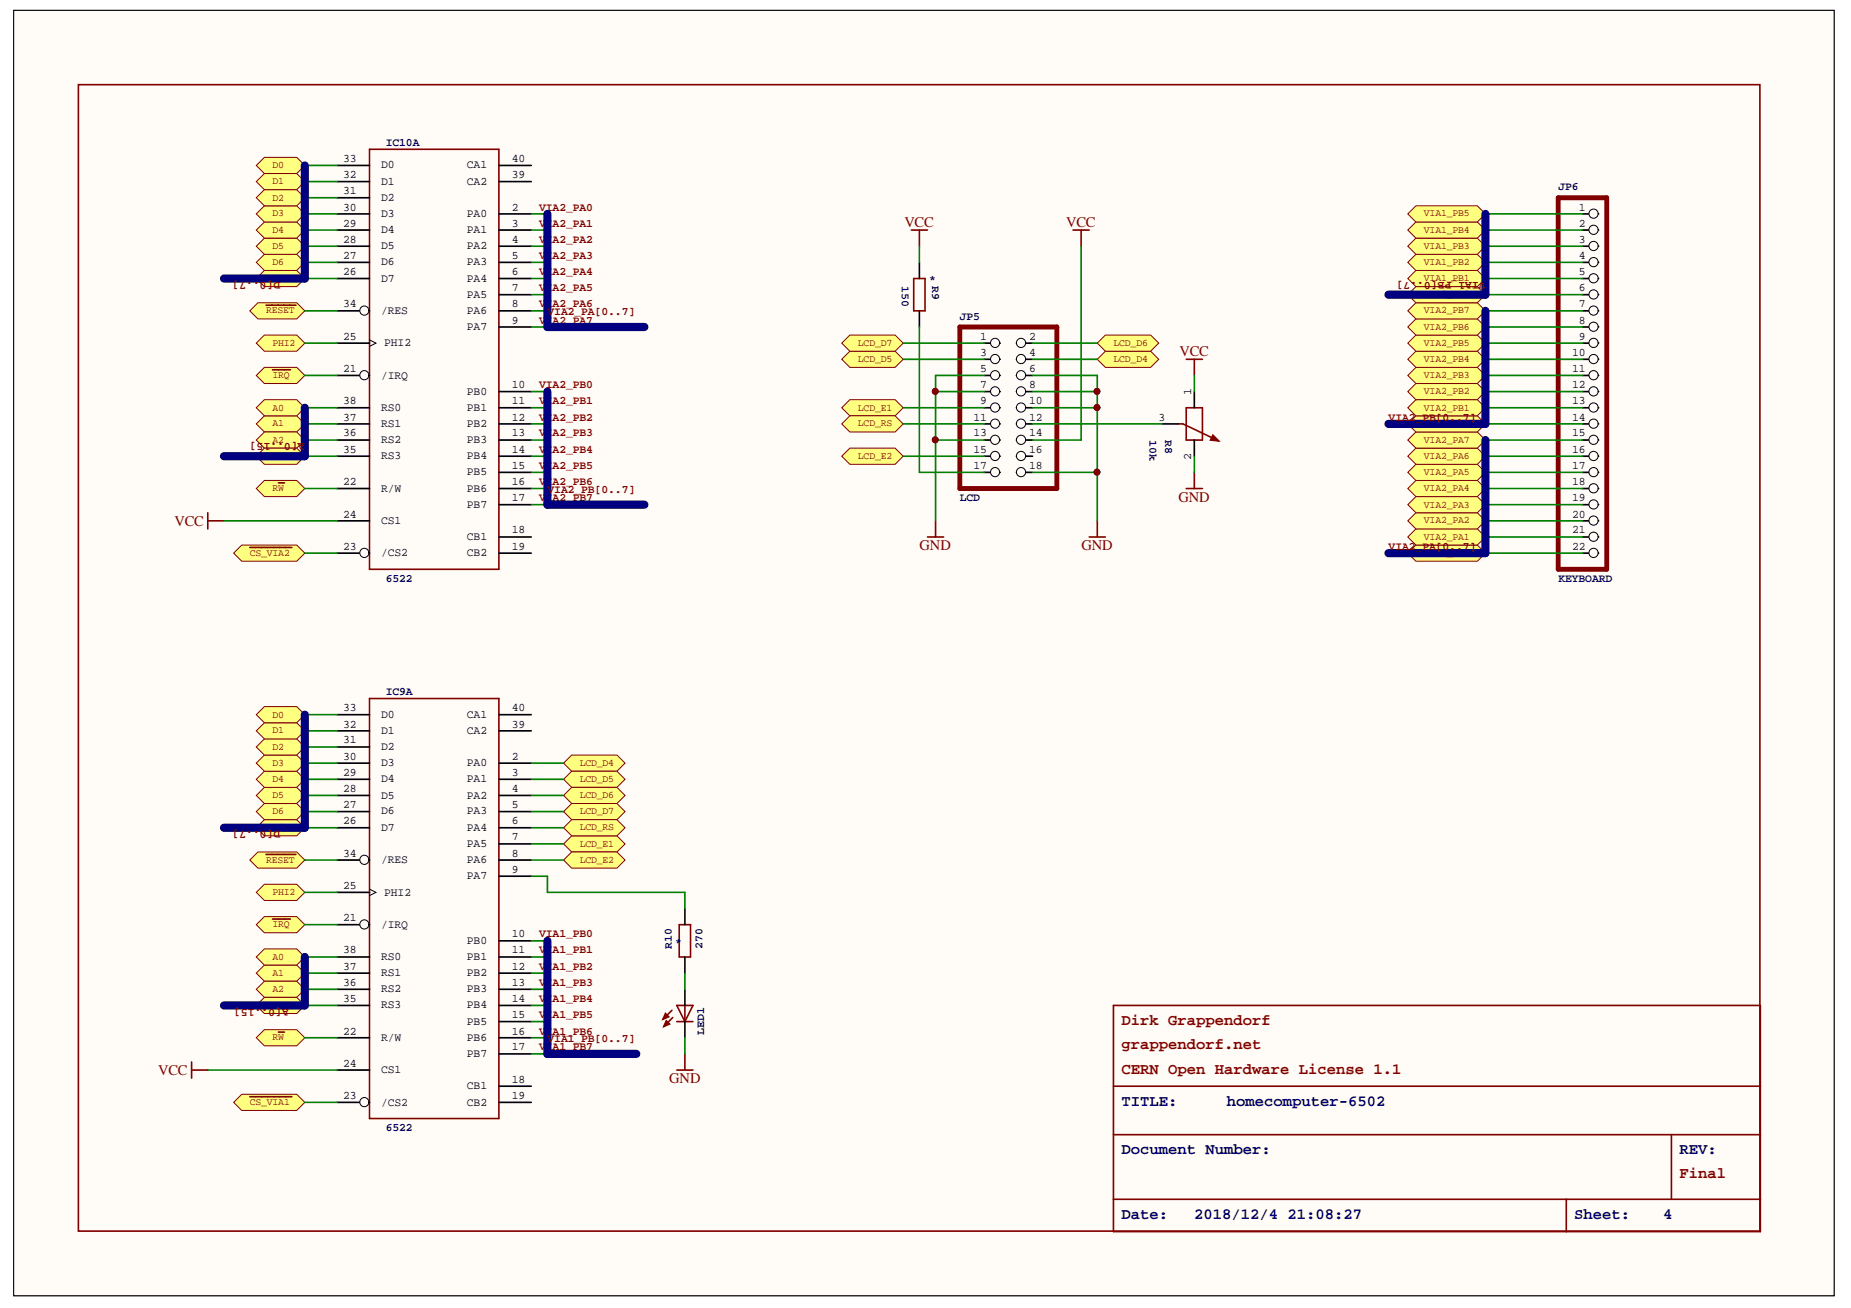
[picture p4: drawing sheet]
<svg xmlns="http://www.w3.org/2000/svg" width="297mm" height="210mm" viewBox="0 0 297 210" stroke-linecap="round" stroke-linejoin="round" font-family="sans-serif">
<defs><g id="words">
<g font-size="2.5" fill="#800000">
<text x="180" y="164.5">Dirk Grappendorf</text>
<text x="180" y="168.4">grappendorf.net</text>
<text x="180" y="172.3">CERN Open Hardware License 1.1</text>
<text x="269.5" y="189.1">Final</text>
</g>
<g font-size="2.5" fill="#000080">
<text x="180" y="177.4">TITLE:</text>
<text x="196.9" y="177.4">homecomputer-6502</text>
<text x="180" y="185.2">Document Number:</text>
<text x="269.5" y="185.2">REV:</text>
<text x="180" y="195.6">Date:</text>
<text x="191.6" y="195.6">2018/12/4 21:08:27</text>
<text x="252.6" y="195.6">Sheet:</text>
<text x="266.9" y="195.6">4</text>
</g>
<g font-size="2.4" fill="#800000">
<text x="145.1" y="36.4">VCC</text>
<text x="171.1" y="36.4">VCC</text>
<text x="189.3" y="57.1">VCC</text>
<text x="189.1" y="80.5">GND</text>
<text x="28" y="84.4">VCC</text>
<text x="147.6" y="88.3">GND</text>
<text x="173.5" y="88.3">GND</text>
<text x="25.4" y="172.5">VCC</text>
<text x="107.4" y="173.8">GND</text>
</g>
<g font-size="1.9" fill="#000080">
<text x="61.9" y="23.4">IC10A</text>
<text x="250.1" y="30.5">JP6</text>
<text x="149.1" y="45.5">*</text>
<text x="154" y="51.3">JP5</text>
<text x="154" y="80.4">LCD</text>
<text x="61.9" y="93.4">6522</text>
<text x="250.1" y="93.4">KEYBOARD</text>
<text x="61.9" y="111.5">IC9A</text>
<text x="108.3" y="151.7">*</text>
<text x="61.9" y="181.6">6522</text>
</g>
<g font-size="1.9">
<text x="55.1" y="28.6">32</text>
<text x="55.1" y="26">33</text>
<text x="61.1" y="29.7">D1</text>
<text x="61.1" y="27">D0</text>
<text x="74.9" y="29.7">CA2</text>
<text x="74.9" y="27">CA1</text>
<text x="82.1" y="28.6">39</text>
<text x="82.1" y="26">40</text>
<text x="55.1" y="33.8">30</text>
<text x="55.1" y="31.2">31</text>
<text x="61.1" y="34.8">D3</text>
<text x="61.1" y="32.2">D2</text>
<text x="74.9" y="34.8">PA0</text>
<text x="82.1" y="33.8">2</text>
<text x="253.4" y="33.8">1</text>
<text x="55.1" y="41.6">27</text>
<text x="55.1" y="38.9">28</text>
<text x="55.1" y="36.4">29</text>
<text x="61.1" y="40">D5</text>
<text x="61.1" y="37.4">D4</text>
<text x="74.9" y="40">PA2</text>
<text x="74.9" y="37.4">PA1</text>
<text x="82.1" y="41.6">5</text>
<text x="82.1" y="38.9">4</text>
<text x="82.1" y="36.4">3</text>
<text x="253.4" y="36.4">2</text>
<text x="253.4" y="38.9">3</text>
<text x="253.4" y="41.6">4</text>
<text x="55.1" y="44.2">26</text>
<text x="61.1" y="45.2">D7</text>
<text x="61.1" y="42.6">D6</text>
<text x="74.9" y="47.8">PA5</text>
<text x="74.9" y="45.2">PA4</text>
<text x="74.9" y="42.6">PA3</text>
<text x="82.1" y="46.7">7</text>
<text x="82.1" y="44.2">6</text>
<text x="253.4" y="44.2">5</text>
<text x="253.4" y="46.7">6</text>
<text x="55.1" y="49.3">34</text>
<text x="61.1" y="50.4">/RES</text>
<text x="74.9" y="53">PA7</text>
<text x="74.9" y="50.4">PA6</text>
<text x="82.1" y="52">9</text>
<text x="82.1" y="49.3">8</text>
<text x="253.4" y="49.3">7</text>
<text x="253.4" y="52">8</text>
<text x="55.1" y="59.7">21</text>
<text x="55.1" y="54.5">25</text>
<text x="61.7" y="55.6">PHI2</text>
<text x="157.3" y="54.5">1</text>
<text x="157.3" y="57.1">3</text>
<text x="157.3" y="59.7">5</text>
<text x="165.2" y="54.5">2</text>
<text x="165.2" y="57.1">4</text>
<text x="165.2" y="59.7">6</text>
<text x="252.3" y="57.1">10</text>
<text x="252.3" y="59.7">11</text>
<text x="253.4" y="54.5">9</text>
<text x="55.1" y="64.9">38</text>
<text x="61.1" y="65.9">RS0</text>
<text x="61.1" y="60.7">/IRQ</text>
<text x="74.9" y="65.9">PB1</text>
<text x="74.9" y="63.4">PB0</text>
<text x="82.1" y="64.9">11</text>
<text x="82.1" y="62.3">10</text>
<text x="157.3" y="62.3">7</text>
<text x="157.3" y="64.9">9</text>
<text x="165.2" y="62.3">8</text>
<text x="165.2" y="64.9">10</text>
<text x="252.3" y="62.3">12</text>
<text x="252.3" y="64.9">13</text>
<text x="55.1" y="70">36</text>
<text x="55.1" y="67.5">37</text>
<text x="61.1" y="71.1">RS2</text>
<text x="61.1" y="68.5">RS1</text>
<text x="74.9" y="71.1">PB3</text>
<text x="74.9" y="68.5">PB2</text>
<text x="82.1" y="70">13</text>
<text x="82.1" y="67.5">12</text>
<text x="156.2" y="67.5">11</text>
<text x="156.2" y="70">13</text>
<text x="165.2" y="67.5">12</text>
<text x="165.2" y="70">14</text>
<text x="185.9" y="67.5">3</text>
<text x="252.3" y="67.5">14</text>
<text x="252.3" y="70">15</text>
<text x="55.1" y="77.8">22</text>
<text x="55.1" y="72.7">35</text>
<text x="61.1" y="73.7">RS3</text>
<text x="74.9" y="76.3">PB5</text>
<text x="74.9" y="73.7">PB4</text>
<text x="82.1" y="77.8">16</text>
<text x="82.1" y="75.3">15</text>
<text x="82.1" y="72.7">14</text>
<text x="156.2" y="72.7">15</text>
<text x="156.2" y="75.3">17</text>
<text x="165.2" y="72.7">16</text>
<text x="165.2" y="75.3">18</text>
<text x="252.3" y="72.7">16</text>
<text x="252.3" y="75.3">17</text>
<text x="252.3" y="77.8">18</text>
<text x="55.1" y="83.1">24</text>
<text x="61.1" y="78.9">R/W</text>
<text x="74.9" y="81.4">PB7</text>
<text x="74.9" y="78.9">PB6</text>
<text x="82.1" y="80.4">17</text>
<text x="252.3" y="80.4">19</text>
<text x="252.3" y="83.1">20</text>
<text x="55.1" y="88.2">23</text>
<text x="61.1" y="89.2">/CS2</text>
<text x="61.1" y="84.1">CS1</text>
<text x="74.9" y="89.2">CB2</text>
<text x="74.9" y="86.7">CB1</text>
<text x="82.1" y="88.2">19</text>
<text x="82.1" y="85.6">18</text>
<text x="252.3" y="85.6">21</text>
<text x="252.3" y="88.2">22</text>
<text x="55.1" y="119.3">31</text>
<text x="55.1" y="116.8">32</text>
<text x="55.1" y="114.1">33</text>
<text x="61.1" y="117.8">D1</text>
<text x="61.1" y="115.2">D0</text>
<text x="74.9" y="117.8">CA2</text>
<text x="74.9" y="115.2">CA1</text>
<text x="82.1" y="116.8">39</text>
<text x="82.1" y="114.1">40</text>
<text x="55.1" y="124.5">29</text>
<text x="55.1" y="121.9">30</text>
<text x="61.1" y="125.5">D4</text>
<text x="61.1" y="122.9">D3</text>
<text x="61.1" y="120.4">D2</text>
<text x="74.9" y="125.5">PA1</text>
<text x="74.9" y="122.9">PA0</text>
<text x="82.1" y="124.5">3</text>
<text x="82.1" y="121.9">2</text>
<text x="55.1" y="129.7">27</text>
<text x="55.1" y="127.1">28</text>
<text x="61.1" y="130.7">D6</text>
<text x="61.1" y="128.2">D5</text>
<text x="74.9" y="130.7">PA3</text>
<text x="74.9" y="128.2">PA2</text>
<text x="82.1" y="129.7">5</text>
<text x="82.1" y="127.1">4</text>
<text x="55.1" y="132.3">26</text>
<text x="55.1" y="137.5">34</text>
<text x="61.1" y="133.3">D7</text>
<text x="74.9" y="135.9">PA5</text>
<text x="74.9" y="133.3">PA4</text>
<text x="82.1" y="137.5">8</text>
<text x="82.1" y="134.8">7</text>
<text x="82.1" y="132.3">6</text>
<text x="55.1" y="142.6">25</text>
<text x="61.1" y="138.5">/RES</text>
<text x="61.7" y="143.7">PHI2</text>
<text x="74.9" y="141.1">PA7</text>
<text x="74.9" y="138.5">PA6</text>
<text x="82.1" y="140.1">9</text>
<text x="55.1" y="147.9">21</text>
<text x="61.1" y="148.9">/IRQ</text>
<text x="55.1" y="155.6">37</text>
<text x="55.1" y="153">38</text>
<text x="61.1" y="154">RS0</text>
<text x="74.9" y="154">PB1</text>
<text x="74.9" y="151.5">PB0</text>
<text x="82.1" y="155.6">12</text>
<text x="82.1" y="153">11</text>
<text x="82.1" y="150.4">10</text>
<text x="55.1" y="160.8">35</text>
<text x="55.1" y="158.2">36</text>
<text x="61.1" y="161.8">RS3</text>
<text x="61.1" y="159.3">RS2</text>
<text x="61.1" y="156.6">RS1</text>
<text x="74.9" y="161.8">PB4</text>
<text x="74.9" y="159.3">PB3</text>
<text x="74.9" y="156.6">PB2</text>
<text x="82.1" y="160.8">14</text>
<text x="82.1" y="158.2">13</text>
<text x="55.1" y="166">22</text>
<text x="61.1" y="167">R/W</text>
<text x="74.9" y="167">PB6</text>
<text x="74.9" y="164.4">PB5</text>
<text x="82.1" y="166">16</text>
<text x="82.1" y="163.4">15</text>
<text x="55.1" y="171.2">24</text>
<text x="61.1" y="172.2">CS1</text>
<text x="74.9" y="169.7">PB7</text>
<text x="82.1" y="168.6">17</text>
<text x="82.1" y="173.8">18</text>
<text x="55.1" y="176.3">23</text>
<text x="61.1" y="177.4">/CS2</text>
<text x="74.9" y="177.4">CB2</text>
<text x="74.9" y="174.8">CB1</text>
<text x="82.1" y="176.3">19</text>
</g>
<g font-size="1.9" fill="#800000">
<text x="86.5" y="33.8">VIA2_PA0</text>
<text x="86.5" y="36.4">VIA2_PA1</text>
<text x="86.5" y="38.9">VIA2_PA2</text>
<text x="86.5" y="41.6">VIA2_PA3</text>
<text x="45" y="45.3" transform="rotate(-180 45 45.3)">D[0..7]</text>
<text x="86.5" y="44.2">VIA2_PA4</text>
<text x="86.5" y="46.7">VIA2_PA5</text>
<text x="238.4" y="45.3" transform="rotate(-180 238.4 45.3)">VIA1_PB[0..7]</text>
<text x="86.5" y="49.3">VIA2_PA6</text>
<text x="86.5" y="52">VIA2_PA7</text>
<text x="87.9" y="50.6">VIA2_PA[0..7]</text>
<text x="86.5" y="62.3">VIA2_PB0</text>
<text x="86.5" y="64.9">VIA2_PB1</text>
<text x="48.9" y="71.1" transform="rotate(-180 48.9 71.1)">A[0..15]</text>
<text x="86.5" y="67.5">VIA2_PB2</text>
<text x="86.5" y="70">VIA2_PB3</text>
<text x="222.8" y="67.5">VIA2_PB[0..7]</text>
<text x="86.5" y="72.7">VIA2_PB4</text>
<text x="86.5" y="75.3">VIA2_PB5</text>
<text x="86.5" y="77.8">VIA2_PB6</text>
<text x="86.5" y="80.4">VIA2_PB7</text>
<text x="87.9" y="79.2">VIA2_PB[0..7]</text>
<text x="222.8" y="88.2">VIA2_PA[0..7]</text>
<text x="45" y="133.4" transform="rotate(-180 45 133.4)">D[0..7]</text>
<text x="86.5" y="150.4">VIA1_PB0</text>
<text x="86.5" y="153">VIA1_PB1</text>
<text x="86.5" y="155.6">VIA1_PB2</text>
<text x="46.3" y="161.9" transform="rotate(-180 46.3 161.9)">A[0..15]</text>
<text x="86.5" y="158.2">VIA1_PB3</text>
<text x="86.5" y="160.8">VIA1_PB4</text>
<text x="86.5" y="163.4">VIA1_PB5</text>
<text x="86.5" y="166">VIA1_PB6</text>
<text x="87.9" y="167.3">VIA1_PB[0..7]</text>
<text x="86.5" y="168.6">VIA1_PB7</text>
</g>
<g font-size="1.8" fill="#000080">
<text x="144.7" y="46" transform="rotate(90 144.7 46)">150</text>
<text x="149.6" y="46" transform="rotate(90 149.6 46)">R9</text>
<text x="184.4" y="70.6" transform="rotate(90 184.4 70.6)">10k</text>
<text x="187" y="70.6" transform="rotate(90 187 70.6)">R8</text>
<text x="107.8" y="152.2" transform="rotate(-90 107.8 152.2)">R10</text>
<text x="112.7" y="152.2" transform="rotate(-90 112.7 152.2)">270</text>
<text x="113" y="166" transform="rotate(-90 113 166)">LED1</text>
</g>
<g font-size="1.8">
<text x="191.1" y="63.4" transform="rotate(-90 191.1 63.4)">1</text>
<text x="191.1" y="73.8" transform="rotate(-90 191.1 73.8)">2</text>
</g>
<g font-size="1.6" fill="#800000">
<text x="43.7" y="29.6">D1</text>
<text x="43.7" y="26.9">D0</text>
<text x="43.7" y="34.7">D3</text>
<text x="43.7" y="32.2">D2</text>
<text x="228.5" y="34.7">VIA1_PB5</text>
<text x="43.7" y="40">D5</text>
<text x="43.7" y="37.3">D4</text>
<text x="228.5" y="40">VIA1_PB3</text>
<text x="228.5" y="37.3">VIA1_PB4</text>
<text x="43.7" y="45.1">D7</text>
<text x="43.7" y="42.5">D6</text>
<text x="228.5" y="47.7">VIA1_PB0</text>
<text x="228.5" y="45.1">VIA1_PB1</text>
<text x="228.5" y="42.5">VIA1_PB2</text>
<text x="42.7" y="50.3">RESET</text>
<text x="228.5" y="52.9">VIA2_PB6</text>
<text x="228.5" y="50.3">VIA2_PB7</text>
<text x="43.7" y="55.5">PHI2</text>
<text x="137.7" y="58.1">LCD_D5</text>
<text x="137.7" y="55.5">LCD_D7</text>
<text x="178.7" y="58.1">LCD_D4</text>
<text x="178.7" y="55.5">LCD_D6</text>
<text x="228.5" y="58.1">VIA2_PB4</text>
<text x="228.5" y="55.5">VIA2_PB5</text>
<text x="43.7" y="65.9">A0</text>
<text x="43.7" y="60.7">IRQ</text>
<text x="137.7" y="65.9">LCD_E1</text>
<text x="228.5" y="65.9">VIA2_PB1</text>
<text x="228.5" y="63.3">VIA2_PB2</text>
<text x="228.5" y="60.7">VIA2_PB3</text>
<text x="43.7" y="68.4">A1</text>
<text x="43.7" y="71.1">A2</text>
<text x="137.7" y="68.4">LCD_RS</text>
<text x="228.5" y="71.1">VIA2_PA7</text>
<text x="228.5" y="68.4">VIA2_PB0</text>
<text x="43.7" y="73.7">A3</text>
<text x="137.7" y="73.7">LCD_E2</text>
<text x="228.5" y="76.2">VIA2_PA5</text>
<text x="228.5" y="73.7">VIA2_PA6</text>
<text x="43.7" y="78.8">RW</text>
<text x="228.5" y="84">VIA2_PA2</text>
<text x="228.5" y="81.4">VIA2_PA3</text>
<text x="228.5" y="78.8">VIA2_PA4</text>
<text x="40.1" y="89.2">CS_VIA2</text>
<text x="228.5" y="89.2">VIA2_PA0</text>
<text x="228.5" y="86.6">VIA2_PA1</text>
<text x="43.7" y="117.7">D1</text>
<text x="43.7" y="115.2">D0</text>
<text x="43.7" y="125.5">D4</text>
<text x="43.7" y="122.9">D3</text>
<text x="43.7" y="120.3">D2</text>
<text x="93" y="122.9">LCD_D4</text>
<text x="93" y="125.5">LCD_D5</text>
<text x="43.7" y="130.7">D6</text>
<text x="43.7" y="128.1">D5</text>
<text x="93" y="128.1">LCD_D6</text>
<text x="93" y="130.7">LCD_D7</text>
<text x="43.7" y="133.2">D7</text>
<text x="93" y="135.9">LCD_E1</text>
<text x="93" y="133.2">LCD_RS</text>
<text x="42.7" y="138.5">RESET</text>
<text x="43.7" y="143.6">PHI2</text>
<text x="93" y="138.5">LCD_E2</text>
<text x="43.7" y="148.8">IRQ</text>
<text x="43.7" y="154">A0</text>
<text x="43.7" y="156.6">A1</text>
<text x="43.7" y="159.2">A2</text>
<text x="43.7" y="161.8">A3</text>
<text x="43.7" y="166.9">RW</text>
<text x="40.1" y="177.3">CS_VIA1</text>
</g>
</g></defs>
<path d="M2.2 1.7h292.1v206.2h-292.1z" fill="#fffcf8" stroke="#000" stroke-width=".16"/>
<g fill="#000080" stroke="#000080" stroke-width=".16">
<circle cx="150.1" cy="70.6" r=".47"/>
<circle cx="150.1" cy="62.8" r=".47"/>
<circle cx="176" cy="75.8" r=".47"/>
<circle cx="176" cy="65.4" r=".47"/>
<circle cx="176" cy="62.8" r=".47"/>
</g>
<path d="M12.6 13.6h269.8v184h-269.8zM178.7 161.4h103.8v36.2h-103.8zM178.7 174.3h103.8M178.7 182.1h103.8M178.7 192.5h103.8M251.4 192.5v5.1M268.2 182.1v10.4" fill="none" stroke="#800000" stroke-width=".26"/>
<path d="M154 52.5h15.6v25.9h-15.6z" fill="none" stroke="#800000" stroke-width=".78"/>
<path d="M157.9 55.1h2.6" fill="none" stroke="#000" stroke-width=".26"/>
<circle cx="159.7" cy="55" r=".73" fill="#fffcf8" stroke="#000" stroke-width=".16"/>
<path d="M163.1 55.1h2.6" fill="none" stroke="#000" stroke-width=".26"/>
<circle cx="163.8" cy="55" r=".74" fill="#fffcf8" stroke="#000" stroke-width=".16"/>
<path d="M157.9 57.7h2.6" fill="none" stroke="#000" stroke-width=".26"/>
<circle cx="159.7" cy="57.6" r=".73" fill="#fffcf8" stroke="#000" stroke-width=".16"/>
<path d="M163.1 57.7h2.6" fill="none" stroke="#000" stroke-width=".26"/>
<circle cx="163.8" cy="57.6" r=".74" fill="#fffcf8" stroke="#000" stroke-width=".16"/>
<path d="M157.9 60.3h2.6" fill="none" stroke="#000" stroke-width=".26"/>
<circle cx="159.7" cy="60.2" r=".73" fill="#fffcf8" stroke="#000" stroke-width=".16"/>
<path d="M163.1 60.3h2.6" fill="none" stroke="#000" stroke-width=".26"/>
<circle cx="163.8" cy="60.2" r=".74" fill="#fffcf8" stroke="#000" stroke-width=".16"/>
<path d="M157.9 62.8h2.6" fill="none" stroke="#000" stroke-width=".26"/>
<circle cx="159.7" cy="62.8" r=".73" fill="#fffcf8" stroke="#000" stroke-width=".16"/>
<path d="M163.1 62.8h2.6" fill="none" stroke="#000" stroke-width=".26"/>
<circle cx="163.8" cy="62.8" r=".74" fill="#fffcf8" stroke="#000" stroke-width=".16"/>
<path d="M157.9 65.4h2.6" fill="none" stroke="#000" stroke-width=".26"/>
<circle cx="159.7" cy="65.4" r=".73" fill="#fffcf8" stroke="#000" stroke-width=".16"/>
<path d="M163.1 65.4h2.6" fill="none" stroke="#000" stroke-width=".26"/>
<circle cx="163.8" cy="65.4" r=".74" fill="#fffcf8" stroke="#000" stroke-width=".16"/>
<path d="M157.9 68h2.6" fill="none" stroke="#000" stroke-width=".26"/>
<circle cx="159.7" cy="68" r=".73" fill="#fffcf8" stroke="#000" stroke-width=".16"/>
<path d="M163.1 68h2.6" fill="none" stroke="#000" stroke-width=".26"/>
<circle cx="163.8" cy="68" r=".74" fill="#fffcf8" stroke="#000" stroke-width=".16"/>
<path d="M157.9 70.6h2.6" fill="none" stroke="#000" stroke-width=".26"/>
<circle cx="159.7" cy="70.6" r=".73" fill="#fffcf8" stroke="#000" stroke-width=".16"/>
<path d="M163.1 70.6h2.6" fill="none" stroke="#000" stroke-width=".26"/>
<circle cx="163.8" cy="70.6" r=".74" fill="#fffcf8" stroke="#000" stroke-width=".16"/>
<path d="M157.9 73.2h2.6" fill="none" stroke="#000" stroke-width=".26"/>
<circle cx="159.7" cy="73.2" r=".73" fill="#fffcf8" stroke="#000" stroke-width=".16"/>
<path d="M163.1 73.2h2.6" fill="none" stroke="#000" stroke-width=".26"/>
<circle cx="163.8" cy="73.2" r=".74" fill="#fffcf8" stroke="#000" stroke-width=".16"/>
<path d="M157.9 75.8h2.6" fill="none" stroke="#000" stroke-width=".26"/>
<circle cx="159.7" cy="75.8" r=".73" fill="#fffcf8" stroke="#000" stroke-width=".16"/>
<path d="M163.1 75.8h2.6" fill="none" stroke="#000" stroke-width=".26"/>
<circle cx="163.8" cy="75.8" r=".74" fill="#fffcf8" stroke="#000" stroke-width=".16"/>
<path d="M146.6 44.7h1.8v5.2h-1.8zM107.8 162.1l-1.4 1.5M108 163.3l-1.5 1.4M108.6 161.4h2.6l-1.3 2.5zM108.6 163.9h2.6M109.9 161.4v2.5" fill="none" stroke="#800000" stroke-width=".26"/>
<path d="M147.5 42.1v2.6M147.5 49.9v2.6" fill="none" stroke="#000" stroke-width=".26"/>
<path d="M106.8 162.6l.5 .6-.9 .4z" fill="#800000"/>
<path d="M106.8 162.6l.5 .6-.9 .4z" fill="none" stroke="#800000" stroke-width=".26"/>
<path d="M106.9 163.8l.5 .5-.9 .4z" fill="#800000"/>
<path d="M109 148.4h1.8v5.2h-1.8zM106.9 163.8l.5 .5-.9 .4z" fill="none" stroke="#800000" stroke-width=".26"/>
<path d="M253.9 34.3h2.6M109.9 145.8v2.6M109.9 153.6v2.6M109.9 158.8v2.6M109.9 163.9v2.6" fill="none" stroke="#000" stroke-width=".26"/>
<path d="M250.1 31.7h7.7v59.7h-7.7z" fill="none" stroke="#800000" stroke-width=".78"/>
<circle cx="255.7" cy="34.3" r=".74" fill="#fffcf8" stroke="#000" stroke-width=".16"/>
<path d="M253.9 36.9h2.6" fill="none" stroke="#000" stroke-width=".26"/>
<circle cx="255.7" cy="36.9" r=".74" fill="#fffcf8" stroke="#000" stroke-width=".16"/>
<path d="M253.9 39.5h2.6" fill="none" stroke="#000" stroke-width=".26"/>
<circle cx="255.7" cy="39.5" r=".74" fill="#fffcf8" stroke="#000" stroke-width=".16"/>
<path d="M253.9 42.1h2.6" fill="none" stroke="#000" stroke-width=".26"/>
<circle cx="255.7" cy="42.1" r=".74" fill="#fffcf8" stroke="#000" stroke-width=".16"/>
<path d="M253.9 44.7h2.6" fill="none" stroke="#000" stroke-width=".26"/>
<circle cx="255.7" cy="44.7" r=".74" fill="#fffcf8" stroke="#000" stroke-width=".16"/>
<path d="M253.9 47.3h2.6" fill="none" stroke="#000" stroke-width=".26"/>
<circle cx="255.7" cy="47.2" r=".74" fill="#fffcf8" stroke="#000" stroke-width=".16"/>
<path d="M253.9 49.9h2.6" fill="none" stroke="#000" stroke-width=".26"/>
<circle cx="255.7" cy="49.8" r=".74" fill="#fffcf8" stroke="#000" stroke-width=".16"/>
<path d="M253.9 52.5h2.6" fill="none" stroke="#000" stroke-width=".26"/>
<circle cx="255.7" cy="52.4" r=".74" fill="#fffcf8" stroke="#000" stroke-width=".16"/>
<path d="M253.9 55.1h2.6" fill="none" stroke="#000" stroke-width=".26"/>
<circle cx="255.7" cy="55" r=".74" fill="#fffcf8" stroke="#000" stroke-width=".16"/>
<path d="M253.9 57.7h2.6" fill="none" stroke="#000" stroke-width=".26"/>
<circle cx="255.7" cy="57.6" r=".74" fill="#fffcf8" stroke="#000" stroke-width=".16"/>
<path d="M253.9 60.3h2.6" fill="none" stroke="#000" stroke-width=".26"/>
<circle cx="255.7" cy="60.2" r=".74" fill="#fffcf8" stroke="#000" stroke-width=".16"/>
<path d="M253.9 62.8h2.6" fill="none" stroke="#000" stroke-width=".26"/>
<circle cx="255.7" cy="62.8" r=".74" fill="#fffcf8" stroke="#000" stroke-width=".16"/>
<path d="M253.9 65.4h2.6" fill="none" stroke="#000" stroke-width=".26"/>
<circle cx="255.7" cy="65.4" r=".74" fill="#fffcf8" stroke="#000" stroke-width=".16"/>
<path d="M253.9 68h2.6" fill="none" stroke="#000" stroke-width=".26"/>
<circle cx="255.7" cy="68" r=".74" fill="#fffcf8" stroke="#000" stroke-width=".16"/>
<path d="M253.9 70.6h2.6" fill="none" stroke="#000" stroke-width=".26"/>
<circle cx="255.7" cy="70.6" r=".74" fill="#fffcf8" stroke="#000" stroke-width=".16"/>
<path d="M253.9 73.2h2.6" fill="none" stroke="#000" stroke-width=".26"/>
<circle cx="255.7" cy="73.2" r=".74" fill="#fffcf8" stroke="#000" stroke-width=".16"/>
<path d="M253.9 75.8h2.6" fill="none" stroke="#000" stroke-width=".26"/>
<circle cx="255.7" cy="75.8" r=".74" fill="#fffcf8" stroke="#000" stroke-width=".16"/>
<path d="M253.9 78.4h2.6" fill="none" stroke="#000" stroke-width=".26"/>
<circle cx="255.7" cy="78.4" r=".74" fill="#fffcf8" stroke="#000" stroke-width=".16"/>
<path d="M253.9 81h2.6" fill="none" stroke="#000" stroke-width=".26"/>
<circle cx="255.7" cy="80.9" r=".74" fill="#fffcf8" stroke="#000" stroke-width=".16"/>
<path d="M253.9 83.6h2.6" fill="none" stroke="#000" stroke-width=".26"/>
<circle cx="255.7" cy="83.5" r=".74" fill="#fffcf8" stroke="#000" stroke-width=".16"/>
<path d="M253.9 86.2h2.6" fill="none" stroke="#000" stroke-width=".26"/>
<circle cx="255.7" cy="86.1" r=".74" fill="#fffcf8" stroke="#000" stroke-width=".16"/>
<path d="M253.9 88.8h2.6" fill="none" stroke="#000" stroke-width=".26"/>
<circle cx="255.7" cy="88.7" r=".74" fill="#fffcf8" stroke="#000" stroke-width=".16"/>
<path d="M189.1 68h.7l5.8 2.7M190.4 65.4h2.6v5.2h-2.6z" fill="none" stroke="#800000" stroke-width=".26"/>
<path d="M194.6 69.8l1 .9-1.3-.1z" fill="#800000"/>
<path d="M59.3 24h20.8v67.4h-20.8zM194.6 69.8l1 .9-1.3-.1z" fill="none" stroke="#800000" stroke-width=".26"/>
<g fill="none" stroke="#000" stroke-width=".26">
<path d="M80.1 29.1h5.1M80.1 26.6h5.1M80.1 39.5h5.1M80.1 36.9h5.1M80.1 34.3h5.1M80.1 52.5h5.1M80.1 49.9h5.1M80.1 47.3h5.1M80.1 44.7h5.1M80.1 42.1h5.1M80.1 68h5.1M80.1 78.4h5.1"/>
<path d="M80.1 75.8h5.1M80.1 73.2h5.1M80.1 70.6h5.1M80.1 65.4h5.1M80.1 62.8h5.1M186.5 68h2.6M191.7 62.8v2.6M191.7 70.6v2.6M54.1 88.8h5.2M80.1 81h5.1M80.1 88.8h5.1M80.1 86.2h5.1"/>
</g>
<circle cx="58.5" cy="88.7" r=".73" fill="#fffcf8" stroke="#000" stroke-width=".16"/>
<g fill="none" stroke="#000" stroke-width=".26">
<path d="M54.1 39.5h5.2M54.1 36.9h5.2M54.1 34.3h5.2M54.1 31.7h5.2M54.1 29.1h5.2M54.1 26.6h5.2M54.1 44.7h5.2M54.1 42.1h5.2M54.1 78.4h5.2M54.1 73.2h5.2M54.1 70.6h5.2M54.1 68h5.2"/>
<path d="M54.1 65.4h5.2M54.1 60.3h5.2M54.1 83.6h5.2"/>
</g>
<circle cx="58.5" cy="60.2" r=".73" fill="#fffcf8" stroke="#000" stroke-width=".16"/>
<path d="M54.1 55.1h5.2M54.1 49.9h5.2" fill="none" stroke="#000" stroke-width=".26"/>
<path d="M59.3 54.5l1 .6-1 .5" fill="none" stroke="#000" stroke-width=".16"/>
<circle cx="58.5" cy="49.8" r=".73" fill="#fffcf8" stroke="#000" stroke-width=".16"/>
<path d="M59.3 112.1h20.8v67.4h-20.8z" fill="none" stroke="#800000" stroke-width=".26"/>
<g fill="none" stroke="#000" stroke-width=".26">
<path d="M80.1 117.3h5.1M80.1 114.7h5.1M80.1 138h5.1M80.1 135.4h5.1M80.1 132.8h5.1M80.1 130.2h5.1M80.1 127.7h5.1M80.1 125.1h5.1M80.1 122.5h5.1M80.1 140.6h5.1M80.1 158.8h5.1M80.1 156.2h5.1"/>
<path d="M80.1 153.6h5.1M80.1 151h5.1M54.1 176.9h5.2M80.1 169.1h5.1M80.1 166.5h5.1M80.1 163.9h5.1M80.1 161.4h5.1M80.1 176.9h5.1M80.1 174.3h5.1"/>
</g>
<circle cx="58.5" cy="176.9" r=".73" fill="#fffcf8" stroke="#000" stroke-width=".16"/>
<g fill="none" stroke="#000" stroke-width=".26">
<path d="M54.1 119.9h5.2M54.1 117.3h5.2M54.1 114.7h5.2M54.1 132.8h5.2M54.1 130.2h5.2M54.1 127.7h5.2M54.1 125.1h5.2M54.1 122.5h5.2M54.1 158.8h5.2M54.1 156.2h5.2M54.1 153.6h5.2M54.1 148.4h5.2"/>
<path d="M54.1 171.7h5.2M54.1 166.5h5.2M54.1 161.4h5.2"/>
</g>
<circle cx="58.5" cy="148.4" r=".73" fill="#fffcf8" stroke="#000" stroke-width=".16"/>
<path d="M54.1 138h5.2M54.1 143.2h5.2" fill="none" stroke="#000" stroke-width=".26"/>
<path d="M59.3 142.7l1 .5-1 .5" fill="none" stroke="#000" stroke-width=".16"/>
<circle cx="58.5" cy="138" r=".73" fill="#fffcf8" stroke="#000" stroke-width=".16"/>
<g fill="none" stroke="#800000" stroke-width=".26">
<path d="M146.2 36.9h2.6M147.5 36.9v2.6M172.2 36.9h2.6M173.5 36.9v2.6M190.4 57.7h2.6M191.7 57.7v2.6M190.4 78.4h2.6M191.7 75.8v2.6M33.3 82.3v2.6M33.3 83.6h2.6M148.8 86.2h2.6M150.1 83.6v2.6"/>
<path d="M174.8 86.2h2.6M176.1 83.6v2.6M30.7 170.4v2.6M30.7 171.7h2.6M108.6 171.7h2.6M109.9 169.1v2.6"/>
</g>
<path d="M147.5 39.5v2.6M173.5 39.5v31.1h-7.8M191.7 60.3v2.5M35.9 83.6h18.2M33.3 171.7h20.8" fill="none" stroke="#008000" stroke-width=".26"/>
<path d="M41.1 156.2l1.3-1.3h5.2l1.3 1.3-1.3 1.3h-5.2z" fill-rule="evenodd" fill="#ffff80" stroke="#800000" stroke-width=".16"/>
<path d="M48.9 156.2h5.2" fill="none" stroke="#008000" stroke-width=".26"/>
<path d="M41.1 68l1.3-1.3h5.2l1.3 1.3-1.3 1.3h-5.2z" fill-rule="evenodd" fill="#ffff80" stroke="#800000" stroke-width=".16"/>
<path d="M48.9 68h5.2" fill="none" stroke="#008000" stroke-width=".26"/>
<path d="M41.1 153.6l1.3-1.3h5.2l1.3 1.3-1.3 1.3h-5.2z" fill-rule="evenodd" fill="#ffff80" stroke="#800000" stroke-width=".16"/>
<path d="M48.9 153.6h5.2" fill="none" stroke="#008000" stroke-width=".26"/>
<path d="M41.1 65.4l1.3-1.3h5.2l1.3 1.3-1.3 1.3h-5.2z" fill-rule="evenodd" fill="#ffff80" stroke="#800000" stroke-width=".16"/>
<path d="M48.9 65.4h5.2" fill="none" stroke="#008000" stroke-width=".26"/>
<path d="M41.1 132.8l1.3-1.3h5.2l1.3 1.3-1.3 1.3h-5.2z" fill-rule="evenodd" fill="#ffff80" stroke="#800000" stroke-width=".16"/>
<path d="M48.9 132.8h5.2" fill="none" stroke="#008000" stroke-width=".26"/>
<path d="M41.1 44.7l1.3-1.3h5.2l1.3 1.3-1.3 1.3h-5.2z" fill-rule="evenodd" fill="#ffff80" stroke="#800000" stroke-width=".16"/>
<path d="M48.9 44.7h5.2" fill="none" stroke="#008000" stroke-width=".26"/>
<path d="M41.1 130.2l1.3-1.3h5.2l1.3 1.3-1.3 1.3h-5.2z" fill-rule="evenodd" fill="#ffff80" stroke="#800000" stroke-width=".16"/>
<path d="M48.9 130.2h5.2" fill="none" stroke="#008000" stroke-width=".26"/>
<path d="M41.1 42.1l1.3-1.3h5.2l1.3 1.3-1.3 1.3h-5.2z" fill-rule="evenodd" fill="#ffff80" stroke="#800000" stroke-width=".16"/>
<path d="M48.9 42.1h5.2" fill="none" stroke="#008000" stroke-width=".26"/>
<path d="M41.1 127.7l1.3-1.3h5.2l1.3 1.3-1.3 1.2h-5.2z" fill-rule="evenodd" fill="#ffff80" stroke="#800000" stroke-width=".16"/>
<path d="M48.9 127.7h5.2" fill="none" stroke="#008000" stroke-width=".26"/>
<path d="M41.1 39.5l1.3-1.3h5.2l1.3 1.3-1.3 1.3h-5.2z" fill-rule="evenodd" fill="#ffff80" stroke="#800000" stroke-width=".16"/>
<path d="M48.9 39.5h5.2" fill="none" stroke="#008000" stroke-width=".26"/>
<path d="M41.1 125.1l1.3-1.3h5.2l1.3 1.3-1.3 1.3h-5.2z" fill-rule="evenodd" fill="#ffff80" stroke="#800000" stroke-width=".16"/>
<path d="M48.9 125.1h5.2" fill="none" stroke="#008000" stroke-width=".26"/>
<path d="M41.1 36.9l1.3-1.3h5.2l1.3 1.3-1.3 1.3h-5.2z" fill-rule="evenodd" fill="#ffff80" stroke="#800000" stroke-width=".16"/>
<path d="M48.9 36.9h5.2" fill="none" stroke="#008000" stroke-width=".26"/>
<path d="M41.1 122.5l1.3-1.3h5.2l1.3 1.3-1.3 1.3h-5.2z" fill-rule="evenodd" fill="#ffff80" stroke="#800000" stroke-width=".16"/>
<path d="M48.9 122.5h5.2" fill="none" stroke="#008000" stroke-width=".26"/>
<path d="M41.1 34.3l1.3-1.3h5.2l1.3 1.3-1.3 1.3h-5.2z" fill-rule="evenodd" fill="#ffff80" stroke="#800000" stroke-width=".16"/>
<path d="M48.9 34.3h5.2" fill="none" stroke="#008000" stroke-width=".26"/>
<path d="M41.1 119.9l1.3-1.3h5.2l1.3 1.3-1.3 1.3h-5.2z" fill-rule="evenodd" fill="#ffff80" stroke="#800000" stroke-width=".16"/>
<path d="M48.9 119.9h5.2" fill="none" stroke="#008000" stroke-width=".26"/>
<path d="M41.1 31.7l1.3-1.3h5.2l1.3 1.3-1.3 1.3h-5.2z" fill-rule="evenodd" fill="#ffff80" stroke="#800000" stroke-width=".16"/>
<path d="M48.9 31.7h5.2" fill="none" stroke="#008000" stroke-width=".26"/>
<path d="M41.1 117.3l1.3-1.3h5.2l1.3 1.3-1.3 1.3h-5.2z" fill-rule="evenodd" fill="#ffff80" stroke="#800000" stroke-width=".16"/>
<path d="M48.9 117.3h5.2" fill="none" stroke="#008000" stroke-width=".26"/>
<path d="M41.1 29.1l1.3-1.3h5.2l1.3 1.3-1.3 1.3h-5.2z" fill-rule="evenodd" fill="#ffff80" stroke="#800000" stroke-width=".16"/>
<path d="M48.9 29.1h5.2" fill="none" stroke="#008000" stroke-width=".26"/>
<path d="M41.1 114.7l1.3-1.3h5.2l1.3 1.3-1.3 1.3h-5.2z" fill-rule="evenodd" fill="#ffff80" stroke="#800000" stroke-width=".16"/>
<path d="M48.9 114.7h5.2" fill="none" stroke="#008000" stroke-width=".26"/>
<path d="M41.1 26.6l1.3-1.3h5.2l1.3 1.3-1.3 1.2h-5.2z" fill-rule="evenodd" fill="#ffff80" stroke="#800000" stroke-width=".16"/>
<path d="M48.9 26.6h5.2" fill="none" stroke="#008000" stroke-width=".26"/>
<path d="M41.1 166.5l1.3-1.3h5.2l1.3 1.3-1.3 1.3h-5.2z" fill-rule="evenodd" fill="#ffff80" stroke="#800000" stroke-width=".16"/>
<path d="M44.7 165.6h.9" fill="none" stroke="#800000" stroke-width=".26"/>
<path d="M48.9 166.5h5.2" fill="none" stroke="#008000" stroke-width=".26"/>
<path d="M41.1 78.4l1.3-1.3h5.2l1.3 1.3-1.3 1.3h-5.2z" fill-rule="evenodd" fill="#ffff80" stroke="#800000" stroke-width=".16"/>
<path d="M44.7 77.5h.9" fill="none" stroke="#800000" stroke-width=".26"/>
<path d="M48.9 78.4h5.2M150.1 70.6h7.8M150.1 62.8h7.8M157.9 60.3h-7.8v23.3M165.7 60.3h10.4v23.3M165.7 62.8h10.4M165.7 65.4h10.4M165.7 75.8h10.4M191.7 73.2v2.6M109.9 166.5v2.6" fill="none" stroke="#008000" stroke-width=".26"/>
<g fill="#800000" stroke="#800000" stroke-width=".16">
<circle cx="150.1" cy="70.6" r=".47"/>
<circle cx="150.1" cy="62.8" r=".47"/>
<circle cx="176" cy="75.8" r=".47"/>
<circle cx="176" cy="65.4" r=".47"/>
<circle cx="176" cy="62.8" r=".47"/>
</g>
<path d="M41.1 143.2l1.3-1.3h5.2l1.3 1.3-1.3 1.3h-5.2z" fill-rule="evenodd" fill="#ffff80" stroke="#800000" stroke-width=".16"/>
<path d="M48.9 143.2h5.2" fill="none" stroke="#008000" stroke-width=".26"/>
<path d="M41.1 55.1l1.3-1.3h5.2l1.3 1.3-1.3 1.3h-5.2z" fill-rule="evenodd" fill="#ffff80" stroke="#800000" stroke-width=".16"/>
<path d="M48.9 55.1h5.2" fill="none" stroke="#008000" stroke-width=".26"/>
<path d="M41.1 158.8l1.3-1.3h5.2l1.3 1.3-1.3 1.3h-5.2z" fill-rule="evenodd" fill="#ffff80" stroke="#800000" stroke-width=".16"/>
<path d="M48.9 158.8h5.2" fill="none" stroke="#008000" stroke-width=".26"/>
<path d="M41.1 70.6l1.3-1.3h5.2l1.3 1.3-1.3 1.3h-5.2z" fill-rule="evenodd" fill="#ffff80" stroke="#800000" stroke-width=".16"/>
<path d="M48.9 70.6h5.2" fill="none" stroke="#008000" stroke-width=".26"/>
<path d="M41.1 161.4l1.3-1.3h5.2l1.3 1.3-1.3 1.2h-5.2z" fill-rule="evenodd" fill="#ffff80" stroke="#800000" stroke-width=".16"/>
<path d="M48.9 161.4h5.2" fill="none" stroke="#008000" stroke-width=".26"/>
<path d="M41.1 73.2l1.3-1.3h5.2l1.3 1.3-1.3 1.3h-5.2z" fill-rule="evenodd" fill="#ffff80" stroke="#800000" stroke-width=".16"/>
<path d="M48.9 73.2h5.2" fill="none" stroke="#008000" stroke-width=".26"/>
<path d="M37.5 176.9l1.3-1.3h8.8l1.3 1.3-1.3 1.3h-8.8z" fill-rule="evenodd" fill="#ffff80" stroke="#800000" stroke-width=".16"/>
<path d="M40.1 176h6.7" fill="none" stroke="#800000" stroke-width=".26"/>
<path d="M48.9 176.9h5.2" fill="none" stroke="#008000" stroke-width=".26"/>
<path d="M176.1 57.7l1.3-1.3h7.3l1.2 1.3-1.2 1.3h-7.3z" fill-rule="evenodd" fill="#ffff80" stroke="#800000" stroke-width=".16"/>
<path d="M165.7 57.7h10.4" fill="none" stroke="#008000" stroke-width=".26"/>
<path d="M90.4 122.5l1.3-1.3h7.3l1.3 1.3-1.3 1.3h-7.3z" fill-rule="evenodd" fill="#ffff80" stroke="#800000" stroke-width=".16"/>
<path d="M85.2 122.5h5.2" fill="none" stroke="#008000" stroke-width=".26"/>
<path d="M135.1 57.7l1.3-1.3h7.2l1.3 1.3-1.3 1.3h-7.2z" fill-rule="evenodd" fill="#ffff80" stroke="#800000" stroke-width=".16"/>
<path d="M144.9 57.7h13" fill="none" stroke="#008000" stroke-width=".26"/>
<path d="M90.4 125.1l1.3-1.3h7.3l1.3 1.3-1.3 1.3h-7.3z" fill-rule="evenodd" fill="#ffff80" stroke="#800000" stroke-width=".16"/>
<path d="M85.2 125.1h5.2" fill="none" stroke="#008000" stroke-width=".26"/>
<path d="M176.1 55.1l1.3-1.3h7.3l1.2 1.3-1.2 1.3h-7.3z" fill-rule="evenodd" fill="#ffff80" stroke="#800000" stroke-width=".16"/>
<path d="M165.7 55.1h10.4" fill="none" stroke="#008000" stroke-width=".26"/>
<path d="M90.4 127.7l1.3-1.3h7.3l1.3 1.3-1.3 1.2h-7.3z" fill-rule="evenodd" fill="#ffff80" stroke="#800000" stroke-width=".16"/>
<path d="M85.2 127.7h5.2" fill="none" stroke="#008000" stroke-width=".26"/>
<path d="M135.1 55.1l1.3-1.3h7.2l1.3 1.3-1.3 1.3h-7.2z" fill-rule="evenodd" fill="#ffff80" stroke="#800000" stroke-width=".16"/>
<path d="M144.9 55.1h13" fill="none" stroke="#008000" stroke-width=".26"/>
<path d="M90.4 130.2l1.3-1.3h7.3l1.3 1.3-1.3 1.3h-7.3z" fill-rule="evenodd" fill="#ffff80" stroke="#800000" stroke-width=".16"/>
<path d="M85.2 130.2h5.2" fill="none" stroke="#008000" stroke-width=".26"/>
<path d="M135.1 65.4l1.3-1.3h7.2l1.3 1.3-1.3 1.3h-7.2z" fill-rule="evenodd" fill="#ffff80" stroke="#800000" stroke-width=".16"/>
<path d="M144.9 65.4h13" fill="none" stroke="#008000" stroke-width=".26"/>
<path d="M90.4 135.4l1.3-1.3h7.3l1.3 1.3-1.3 1.3h-7.3z" fill-rule="evenodd" fill="#ffff80" stroke="#800000" stroke-width=".16"/>
<path d="M85.2 135.4h5.2" fill="none" stroke="#008000" stroke-width=".26"/>
<path d="M135.1 73.2l1.3-1.3h7.2l1.3 1.3-1.3 1.3h-7.2z" fill-rule="evenodd" fill="#ffff80" stroke="#800000" stroke-width=".16"/>
<path d="M144.9 73.2h13" fill="none" stroke="#008000" stroke-width=".26"/>
<path d="M90.4 138l1.3-1.3h7.3l1.3 1.3-1.3 1.3h-7.3z" fill-rule="evenodd" fill="#ffff80" stroke="#800000" stroke-width=".16"/>
<path d="M85.2 138h5.2" fill="none" stroke="#008000" stroke-width=".26"/>
<path d="M135.1 68l1.3-1.3h7.2l1.3 1.3-1.3 1.3h-7.2z" fill-rule="evenodd" fill="#ffff80" stroke="#800000" stroke-width=".16"/>
<path d="M144.9 68h13" fill="none" stroke="#008000" stroke-width=".26"/>
<path d="M90.4 132.8l1.3-1.3h7.3l1.3 1.3-1.3 1.3h-7.3z" fill-rule="evenodd" fill="#ffff80" stroke="#800000" stroke-width=".16"/>
<path d="M147.5 52.5v23.3h10.4M165.7 68h20.8M85.2 132.8h5.2M85.2 140.6h2.6v2.6h22.1v2.6M109.9 156.2v2.6" fill="none" stroke="#008000" stroke-width=".26"/>
<path d="M37.5 88.8l1.3-1.3h8.8l1.3 1.3-1.3 1.3h-8.8z" fill-rule="evenodd" fill="#ffff80" stroke="#800000" stroke-width=".16"/>
<path d="M40.1 87.9h6.7" fill="none" stroke="#800000" stroke-width=".26"/>
<path d="M85.2 34.3h2.6M48.9 88.8h5.2" fill="none" stroke="#008000" stroke-width=".26"/>
<path d="M225.9 88.8l1.3-1.3h9.9l1.3 1.3-1.3 1.3h-9.9z" fill-rule="evenodd" fill="#ffff80" stroke="#800000" stroke-width=".16"/>
<path d="M85.2 36.9h2.6M238.4 88.8h15.5" fill="none" stroke="#008000" stroke-width=".26"/>
<path d="M225.9 86.2l1.3-1.3h9.9l1.3 1.3-1.3 1.3h-9.9z" fill-rule="evenodd" fill="#ffff80" stroke="#800000" stroke-width=".16"/>
<path d="M85.2 39.5h2.6M238.4 86.2h15.5" fill="none" stroke="#008000" stroke-width=".26"/>
<path d="M225.9 83.6l1.3-1.3h9.9l1.3 1.3-1.3 1.3h-9.9z" fill-rule="evenodd" fill="#ffff80" stroke="#800000" stroke-width=".16"/>
<path d="M85.2 42.1h2.6M238.4 83.6h15.5" fill="none" stroke="#008000" stroke-width=".26"/>
<path d="M225.9 81l1.3-1.3h9.9l1.3 1.3-1.3 1.3h-9.9z" fill-rule="evenodd" fill="#ffff80" stroke="#800000" stroke-width=".16"/>
<path d="M85.2 44.7h2.6M238.4 81h15.5" fill="none" stroke="#008000" stroke-width=".26"/>
<path d="M225.9 78.4l1.3-1.3h9.9l1.3 1.3-1.3 1.3h-9.9z" fill-rule="evenodd" fill="#ffff80" stroke="#800000" stroke-width=".16"/>
<path d="M85.2 47.3h2.6M238.4 78.4h15.5" fill="none" stroke="#008000" stroke-width=".26"/>
<path d="M225.9 75.8l1.3-1.3h9.9l1.3 1.3-1.3 1.3h-9.9z" fill-rule="evenodd" fill="#ffff80" stroke="#800000" stroke-width=".16"/>
<path d="M85.2 49.9h2.6M238.4 75.8h15.5" fill="none" stroke="#008000" stroke-width=".26"/>
<path d="M225.9 73.2l1.3-1.3h9.9l1.3 1.3-1.3 1.3h-9.9z" fill-rule="evenodd" fill="#ffff80" stroke="#800000" stroke-width=".16"/>
<path d="M85.2 52.5h2.6M238.4 73.2h15.5" fill="none" stroke="#008000" stroke-width=".26"/>
<path d="M225.9 70.6l1.3-1.3h9.9l1.3 1.3-1.3 1.3h-9.9z" fill-rule="evenodd" fill="#ffff80" stroke="#800000" stroke-width=".16"/>
<path d="M85.2 62.8h2.6M238.4 70.6h15.5" fill="none" stroke="#008000" stroke-width=".26"/>
<path d="M225.9 68l1.3-1.3h9.9l1.3 1.3-1.3 1.3h-9.9z" fill-rule="evenodd" fill="#ffff80" stroke="#800000" stroke-width=".16"/>
<path d="M85.2 65.4h2.6M238.4 68h15.5" fill="none" stroke="#008000" stroke-width=".26"/>
<path d="M225.9 65.4l1.3-1.3h9.9l1.3 1.3-1.3 1.3h-9.9z" fill-rule="evenodd" fill="#ffff80" stroke="#800000" stroke-width=".16"/>
<path d="M85.2 68h2.6M238.4 65.4h15.5" fill="none" stroke="#008000" stroke-width=".26"/>
<path d="M225.9 62.8l1.3-1.3h9.9l1.3 1.3-1.3 1.3h-9.9z" fill-rule="evenodd" fill="#ffff80" stroke="#800000" stroke-width=".16"/>
<path d="M85.2 70.6h2.6M238.4 62.8h15.5" fill="none" stroke="#008000" stroke-width=".26"/>
<path d="M225.9 60.3l1.3-1.3h9.9l1.3 1.3-1.3 1.2h-9.9z" fill-rule="evenodd" fill="#ffff80" stroke="#800000" stroke-width=".16"/>
<path d="M85.2 73.2h2.6M238.4 60.3h15.5" fill="none" stroke="#008000" stroke-width=".26"/>
<path d="M225.9 57.7l1.3-1.3h9.9l1.3 1.3-1.3 1.3h-9.9z" fill-rule="evenodd" fill="#ffff80" stroke="#800000" stroke-width=".16"/>
<path d="M238.4 57.7h15.5M85.2 75.8h2.6" fill="none" stroke="#008000" stroke-width=".26"/>
<path d="M225.9 55.1l1.3-1.3h9.9l1.3 1.3-1.3 1.3h-9.9z" fill-rule="evenodd" fill="#ffff80" stroke="#800000" stroke-width=".16"/>
<path d="M238.4 55.1h15.5M85.2 78.4h2.6" fill="none" stroke="#008000" stroke-width=".26"/>
<path d="M225.9 52.5l1.3-1.3h9.9l1.3 1.3-1.3 1.3h-9.9z" fill-rule="evenodd" fill="#ffff80" stroke="#800000" stroke-width=".16"/>
<path d="M238.4 52.5h15.5M85.2 81h2.6" fill="none" stroke="#008000" stroke-width=".26"/>
<path d="M225.9 49.9l1.3-1.3h9.9l1.3 1.3-1.3 1.3h-9.9z" fill-rule="evenodd" fill="#ffff80" stroke="#800000" stroke-width=".16"/>
<path d="M238.4 49.9h15.5M85.2 151h2.6" fill="none" stroke="#008000" stroke-width=".26"/>
<path d="M225.9 47.3l1.3-1.3h9.9l1.3 1.3-1.3 1.3h-9.9z" fill-rule="evenodd" fill="#ffff80" stroke="#800000" stroke-width=".16"/>
<path d="M238.4 47.3h15.5M85.2 153.6h2.6" fill="none" stroke="#008000" stroke-width=".26"/>
<path d="M225.9 44.7l1.3-1.3h9.9l1.3 1.3-1.3 1.3h-9.9z" fill-rule="evenodd" fill="#ffff80" stroke="#800000" stroke-width=".16"/>
<path d="M238.4 44.7h15.5M85.2 156.2h2.6" fill="none" stroke="#008000" stroke-width=".26"/>
<path d="M225.9 42.1l1.3-1.3h9.9l1.3 1.3-1.3 1.3h-9.9z" fill-rule="evenodd" fill="#ffff80" stroke="#800000" stroke-width=".16"/>
<path d="M238.4 42.1h15.5M85.2 158.8h2.6" fill="none" stroke="#008000" stroke-width=".26"/>
<path d="M225.9 39.5l1.3-1.3h9.9l1.3 1.3-1.3 1.3h-9.9z" fill-rule="evenodd" fill="#ffff80" stroke="#800000" stroke-width=".16"/>
<path d="M238.4 39.5h15.5M85.2 161.4h2.6" fill="none" stroke="#008000" stroke-width=".26"/>
<path d="M225.9 36.9l1.3-1.3h9.9l1.3 1.3-1.3 1.3h-9.9z" fill-rule="evenodd" fill="#ffff80" stroke="#800000" stroke-width=".16"/>
<path d="M238.4 36.9h15.5M85.2 163.9h2.6" fill="none" stroke="#008000" stroke-width=".26"/>
<path d="M225.9 34.3l1.3-1.3h9.9l1.3 1.3-1.3 1.3h-9.9z" fill-rule="evenodd" fill="#ffff80" stroke="#800000" stroke-width=".16"/>
<path d="M238.4 34.3h15.5M85.2 166.5h2.6M85.2 169.1h2.6" fill="none" stroke="#008000" stroke-width=".26"/>
<path d="M41.1 148.4l1.3-1.3h5.2l1.3 1.3-1.3 1.3h-5.2z" fill-rule="evenodd" fill="#ffff80" stroke="#800000" stroke-width=".16"/>
<path d="M43.7 147.5h2.9" fill="none" stroke="#800000" stroke-width=".26"/>
<path d="M48.9 148.4h5.2" fill="none" stroke="#008000" stroke-width=".26"/>
<path d="M41.1 60.3l1.3-1.3h5.2l1.3 1.3-1.3 1.2h-5.2z" fill-rule="evenodd" fill="#ffff80" stroke="#800000" stroke-width=".16"/>
<path d="M43.7 59.3h2.9" fill="none" stroke="#800000" stroke-width=".26"/>
<path d="M48.9 60.3h5.2" fill="none" stroke="#008000" stroke-width=".26"/>
<path d="M40.1 49.9l1.3-1.3h6.2l1.3 1.3-1.3 1.3h-6.2z" fill-rule="evenodd" fill="#ffff80" stroke="#800000" stroke-width=".16"/>
<path d="M42.7 49h4.8" fill="none" stroke="#800000" stroke-width=".26"/>
<path d="M48.9 49.9h5.2" fill="none" stroke="#008000" stroke-width=".26"/>
<path d="M40.1 138l1.3-1.3h6.2l1.3 1.3-1.3 1.3h-6.2z" fill-rule="evenodd" fill="#ffff80" stroke="#800000" stroke-width=".16"/>
<path d="M42.7 137.1h4.8" fill="none" stroke="#800000" stroke-width=".26"/>
<path d="M48.9 138h5.2" fill="none" stroke="#008000" stroke-width=".26"/>
<path d="M48.9 26.6v18.1h-13M87.8 34.3v18.2h15.6M238.4 34.3v13h-15.6M238.4 49.9v18.1h-15.6M48.9 65.4v7.8h-13M87.8 62.8v18.2h15.6M238.4 70.6v18.2h-15.6M48.9 114.7v18.1h-13M48.9 153.6v7.8h-13M87.8 151v18.1h14.3" fill="none" stroke="#000080" stroke-width="1.3"/>
<use href="#words"/>
</svg>
